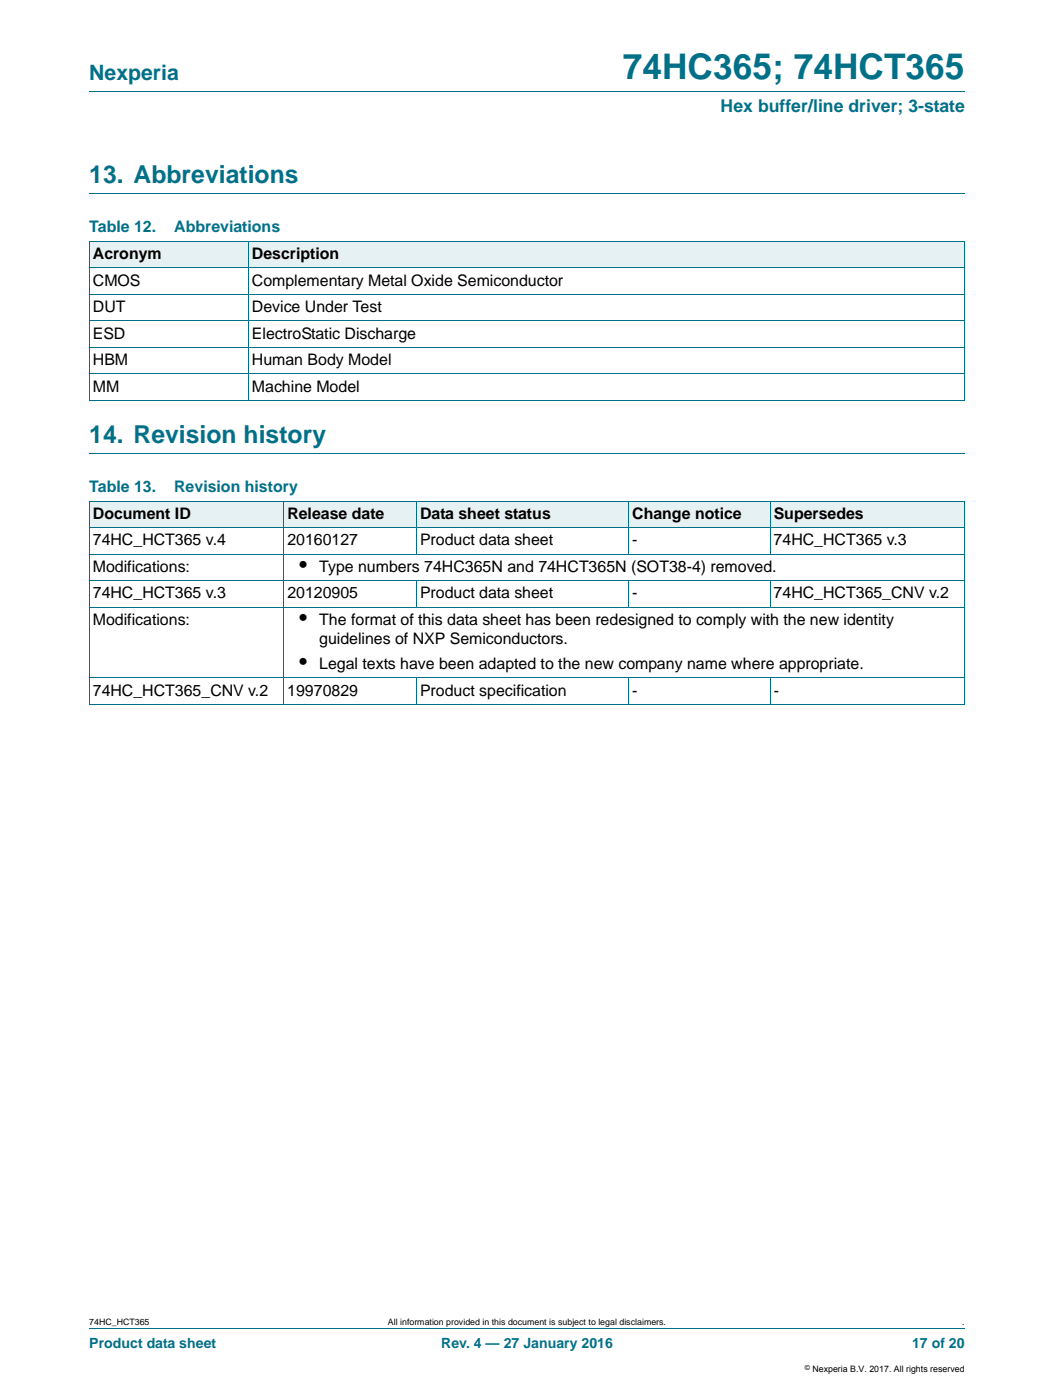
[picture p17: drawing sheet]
<svg xmlns="http://www.w3.org/2000/svg" width="210mm" height="279mm" viewBox="0 0 210 279" stroke-linecap="round" stroke-linejoin="round" font-family="sans-serif">
<defs><g id="words">
<text font-size="7" fill="#007088" x="124.2" y="15.8">74HC365; 74HCT365</text>
<g font-size="4.9" fill="#007088">
<text x="17.8" y="36.6">13. Abbreviations</text>
<text x="17.8" y="88.5">14. Revision history</text>
</g>
<text font-size="4.2" fill="#007088" x="17.8" y="16">Nexperia</text>
<g font-size="4.2">
<text x="59.8" y="114.1">•</text>
<text x="59.8" y="124.7">•</text>
<text x="59.8" y="133.5">•</text>
</g>
<text font-size="3.5" fill="#007088" x="143.8" y="22.3">Hex buffer/line driver; 3-state</text>
<g font-size="3.2" fill="#007088">
<text x="17.8" y="46.4">Table 12.</text>
<text x="34.8" y="46.4">Abbreviations</text>
<text x="17.8" y="98.3">Table 13.</text>
<text x="34.8" y="98.3">Revision history</text>
</g>
<g font-size="3.2">
<text x="18.5" y="51.7">Acronym</text>
<text x="50.3" y="51.7">Description</text>
<text x="18.5" y="57">CMOS</text>
<text x="50.3" y="57">Complementary Metal Oxide Semiconductor</text>
<text x="18.5" y="62.3">DUT</text>
<text x="50.3" y="62.3">Device Under Test</text>
<text x="18.5" y="67.6">ESD</text>
<text x="50.3" y="67.6">ElectroStatic Discharge</text>
<text x="18.5" y="72.9">HBM</text>
<text x="50.3" y="72.9">Human Body Model</text>
<text x="18.5" y="78.2">MM</text>
<text x="50.3" y="78.2">Machine Model</text>
<text x="18.5" y="103.5">Document ID</text>
<text x="57.3" y="103.5">Release date</text>
<text x="83.8" y="103.5">Data sheet status</text>
<text x="126.1" y="103.5">Change notice</text>
<text x="154.3" y="103.5">Supersedes</text>
<text x="18.5" y="108.8">74HC_HCT365 v.4</text>
<text x="57.3" y="108.8">20160127</text>
<text x="83.8" y="108.8">Product data sheet</text>
<text x="126.1" y="108.8">-</text>
<text x="154.3" y="108.8">74HC_HCT365 v.3</text>
<text x="18.5" y="119.4">74HC_HCT365 v.3</text>
<text x="18.5" y="114.1">Modifications:</text>
<text x="57.3" y="119.4">20120905</text>
<text x="63.7" y="114.1">Type numbers 74HC365N and 74HCT365N (SOT38-4) removed.</text>
<text x="83.8" y="119.4">Product data sheet</text>
<text x="126.1" y="119.4">-</text>
<text x="154.3" y="119.4">74HC_HCT365_CNV v.2</text>
<text x="18.5" y="124.7">Modifications:</text>
<text x="63.7" y="124.7">The format of this data sheet has been redesigned to comply with the new identity</text>
<text x="63.7" y="128.6">guidelines of NXP Semiconductors.</text>
<text x="63.7" y="133.5">Legal texts have been adapted to the new company name where appropriate.</text>
<text x="18.5" y="138.8">74HC_HCT365_CNV v.2</text>
<text x="57.3" y="138.8">19970829</text>
<text x="83.8" y="138.8">Product specification</text>
<text x="126.1" y="138.8">-</text>
<text x="154.3" y="138.8">-</text>
</g>
<g font-size="2.8" fill="#007088">
<text x="17.8" y="269.1">Product data sheet</text>
<text x="88" y="269.1">Rev. 4 — 27 January 2016</text>
<text x="181.9" y="269.1">17 of 20</text>
</g>
<g font-size="1.8">
<text x="17.8" y="264.5">74HC_HCT365</text>
<text x="77.4" y="264.5">All information provided in this document is subject to legal disclaimers.</text>
<text x="191.9" y="264.5">.</text>
<text x="162.1" y="273.8">Nexperia B.V. 2017. All rights reserved</text>
</g>
<text font-size="1.4" x="160.5" y="273.4">©</text>
</g></defs>
<path d="M17.8 18.2h174.6M17.8 38.6h174.6M17.8 90.5h174.6M17.8 265.1h174.6" fill="none" stroke="#007088" stroke-width=".2"/>
<g fill="#e6f1f4">
<path d="M17.8 48.2h31.8v5.2h-31.8z"/>
<path d="M49.6 48.2h142.8v5.2h-142.8z"/>
<path d="M17.8 100h38.8v5.3h-38.8z"/>
<path d="M56.6 100h26.5v5.3h-26.5z"/>
<path d="M83.1 100h42.3v5.3h-42.3z"/>
<path d="M125.4 100h28.2v5.3h-28.2z"/>
<path d="M153.6 100h38.8v5.3h-38.8z"/>
</g>
<g fill="none" stroke="#007088" stroke-width=".2">
<path d="M17.8 48.2h174.7M17.8 53.5h174.7M17.8 58.7h174.7M17.8 48.2v31.7M49.6 48.1v31.8M192.5 48.2v31.7M17.8 64h174.7M17.8 69.3h174.7M17.8 74.6h174.7M17.8 79.9h174.7M56.6 100v40.6M83.1 100v10.6"/>
<path d="M125.4 100v10.6M153.7 100v10.6M17.8 100h174.7M17.8 105.3h174.7M17.8 110.6h174.7M17.8 115.9h174.7M17.8 100.1v40.4M83.1 115.8v5.4M125.4 115.8v5.4M153.7 115.8v5.4M192.5 100.1v40.4M17.8 121.2h174.7"/>
<path d="M17.8 135.3h174.7M83.1 135.3v5.3M125.4 135.3v5.3M153.7 135.3v5.3M17.8 140.6h174.7"/>
</g>
<use href="#words"/>
</svg>
